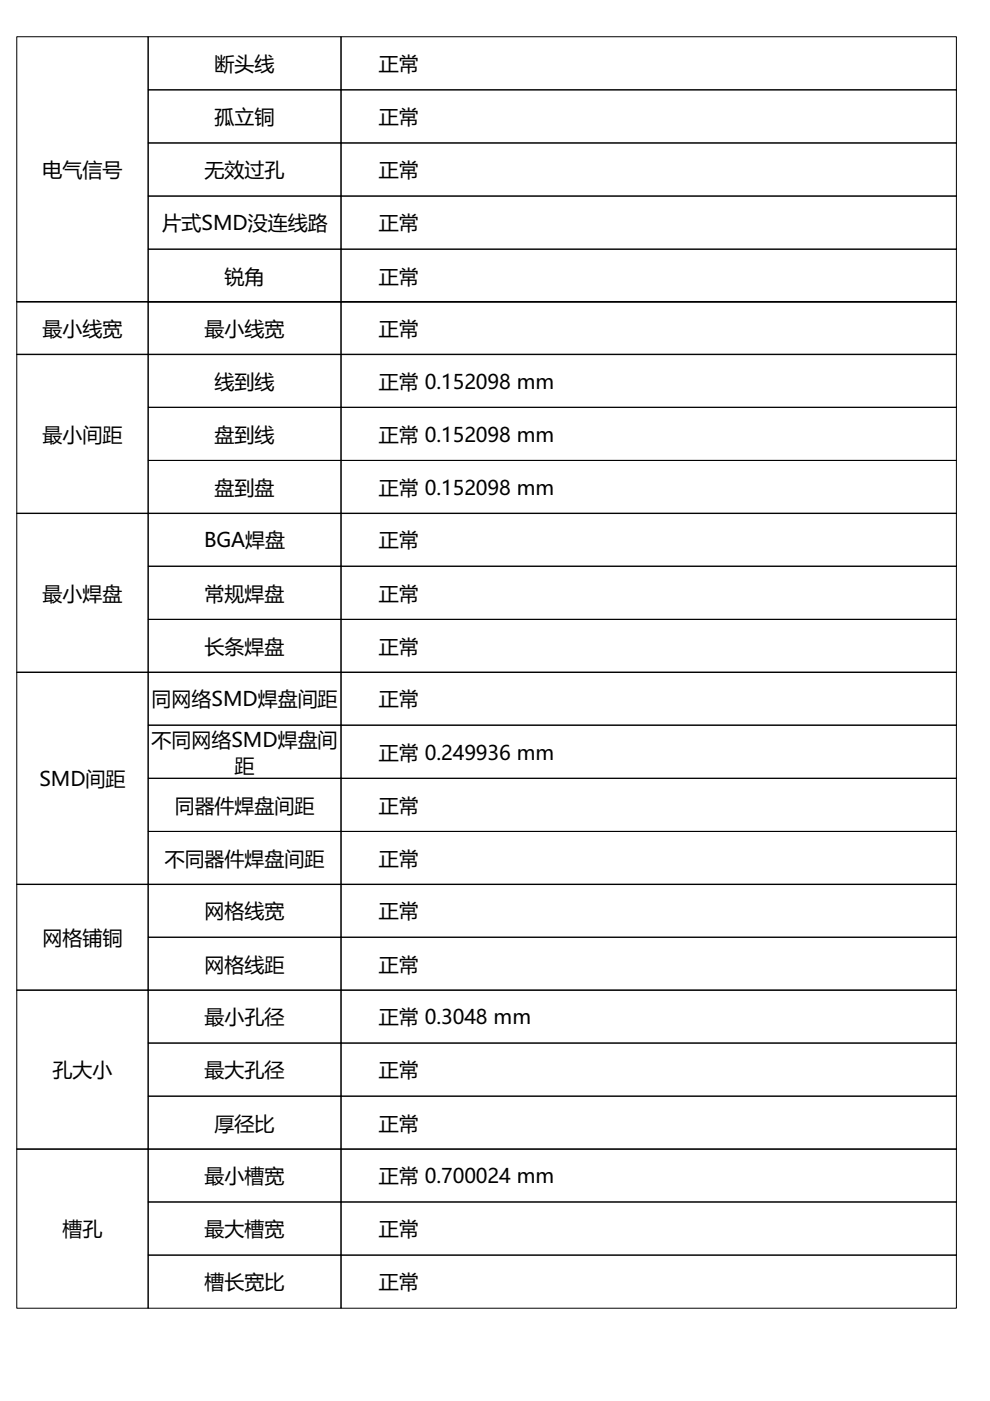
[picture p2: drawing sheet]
<svg xmlns="http://www.w3.org/2000/svg" width="210mm" height="297mm" viewBox="0 0 210 297" stroke-linecap="round" stroke-linejoin="round" font-family="sans-serif">
<defs><g id="words">
<g font-size="4.2">
<text x="45.5" y="15.1">断头线</text>
<text x="80.3" y="15.1">正常</text>
<text x="45.5" y="26.3">孤立铜</text>
<text x="80.3" y="26.3">正常</text>
<text x="9" y="37.5">电气信号</text>
<text x="43.4" y="37.6">无效过孔</text>
<text x="80.3" y="37.6">正常</text>
<text x="34.2" y="48.9">片式SMD没连线路</text>
<text x="80.3" y="48.9">正常</text>
<text x="11.1" y="65.6">开短路</text>
<text x="47.6" y="60.1">锐角</text>
<text x="80.3" y="60.1">正常</text>
<text x="9" y="71.2">最小线宽</text>
<text x="43.4" y="71.2">最小线宽</text>
<text x="80.3" y="71.2">正常</text>
<text x="45.5" y="82.4">线到线</text>
<text x="80.3" y="82.4">正常 0.152098 mm</text>
<text x="9" y="93.6">最小间距</text>
<text x="45.5" y="93.6">盘到线</text>
<text x="80.3" y="93.6">正常 0.152098 mm</text>
<text x="45.5" y="104.9">盘到盘</text>
<text x="80.3" y="104.9">正常 0.152098 mm</text>
<text x="43.3" y="116.1">BGA焊盘</text>
<text x="80.3" y="116.1">正常</text>
<text x="9" y="127.3">最小焊盘</text>
<text x="43.4" y="127.3">常规焊盘</text>
<text x="80.3" y="127.3">正常</text>
<text x="43.4" y="138.6">长条焊盘</text>
<text x="80.3" y="138.6">正常</text>
<text x="32.1" y="149.8">同网络SMD焊盘间距</text>
<text x="80.3" y="149.8">正常</text>
<text x="32.1" y="158.3">不同网络SMD焊盘间</text>
<text x="80.3" y="161">正常 0.249936 mm</text>
<text x="8.3" y="166.7">SMD间距</text>
<text x="49.7" y="163.8">距</text>
<text x="37" y="172.3">同器件焊盘间距</text>
<text x="80.3" y="172.3">正常</text>
<text x="34.9" y="183.6">不同器件焊盘间距</text>
<text x="80.3" y="183.6">正常</text>
<text x="43.4" y="194.7">网格线宽</text>
<text x="80.3" y="194.7">正常</text>
<text x="9" y="200.4">网格铺铜</text>
<text x="43.4" y="206">网格线距</text>
<text x="80.3" y="206">正常</text>
<text x="43.4" y="217.2">最小孔径</text>
<text x="80.3" y="217.2">正常 0.3048 mm</text>
<text x="11.1" y="228.4">孔大小</text>
<text x="43.4" y="228.4">最大孔径</text>
<text x="80.3" y="228.4">正常</text>
<text x="45.5" y="239.7">厚径比</text>
<text x="80.3" y="239.7">正常</text>
<text x="43.4" y="250.9">最小槽宽</text>
<text x="80.3" y="250.9">正常 0.700024 mm</text>
<text x="13.3" y="262.1">槽孔</text>
<text x="43.4" y="262.1">最大槽宽</text>
<text x="80.3" y="262.1">正常</text>
<text x="43.4" y="273.4">槽长宽比</text>
<text x="80.3" y="273.4">正常</text>
</g>
</g></defs>
<g fill="none" stroke="#000" stroke-width=".21">
<path d="M3.6 7.8h27.8v56.2h-27.8zM31.4 7.8h40.9v11.3h-40.9zM31.4 19.1h40.9v11.2h-40.9zM72.3 7.8h130.5v11.3h-130.5zM72.3 19.1h130.5v11.2h-130.5zM31.4 30.3h40.9v11.3h-40.9zM72.3 30.3h130.5v11.3h-130.5zM31.4 41.6h40.9v11.2h-40.9zM31.4 52.8h40.9v11.3h-40.9zM72.3 41.6h130.5v11.2h-130.5zM72.3 52.8h130.5v11.3h-130.5zM3.6 63.9l27.8 .1z"/>
<path d="M3.6 63.9h27.8v11.3h-27.8zM3.6 75.1h27.8v33.8h-27.8zM31.4 63.9h40.9v11.3h-40.9zM31.4 75.1h40.9v11.3h-40.9zM72.3 63.9h130.5v11.3h-130.5zM72.3 75.1h130.5v11.3h-130.5zM31.4 86.4h40.9v11.2h-40.9zM31.4 97.6h40.9v11.3h-40.9zM72.3 86.4h130.5v11.2h-130.5zM72.3 97.6h130.5v11.3h-130.5zM3.6 108.8h27.8v33.8h-27.8zM31.4 108.8h40.9v11.3h-40.9z"/>
<path d="M72.3 108.8h130.5v11.3h-130.5zM31.4 120.1h40.9v11.2h-40.9zM31.4 131.3h40.9v11.3h-40.9zM72.3 120.1h130.5v11.2h-130.5zM72.3 131.3h130.5v11.3h-130.5zM3.6 142.5h27.8v45h-27.8zM31.4 142.5h40.9v11.3h-40.9zM31.4 153.8h40.9v11.2h-40.9zM72.3 142.5h130.5v11.3h-130.5zM72.3 153.8h130.5v11.2h-130.5zM31.4 165h40.9v11.3h-40.9zM31.4 176.3h40.9v11.2h-40.9z"/>
<path d="M72.3 165h130.5v11.3h-130.5zM72.3 176.3h130.5v11.2h-130.5zM3.6 187.5h27.8v22.5h-27.8zM31.4 187.5h40.9v11.2h-40.9zM31.4 198.7h40.9v11.3h-40.9zM72.3 187.5h130.5v11.2h-130.5zM72.3 198.7h130.5v11.3h-130.5zM3.6 209.9h27.8v33.8h-27.8zM31.4 209.9h40.9v11.2h-40.9zM72.3 209.9h130.5v11.2h-130.5zM31.4 221.1h40.9v11.3h-40.9zM31.4 232.4h40.9v11.3h-40.9z"/>
<path d="M72.3 221.1h130.5v11.3h-130.5zM72.3 232.4h130.5v11.3h-130.5zM3.6 243.6h27.8v33.8h-27.8zM31.4 243.6h40.9v11.2h-40.9zM31.4 254.8h40.9v11.3h-40.9zM72.3 243.6h130.5v11.2h-130.5zM72.3 254.8h130.5v11.3h-130.5zM31.4 266.1h40.9v11.3h-40.9zM72.3 266.1h130.5v11.3h-130.5z"/>
</g>
<use href="#words"/>
</svg>
